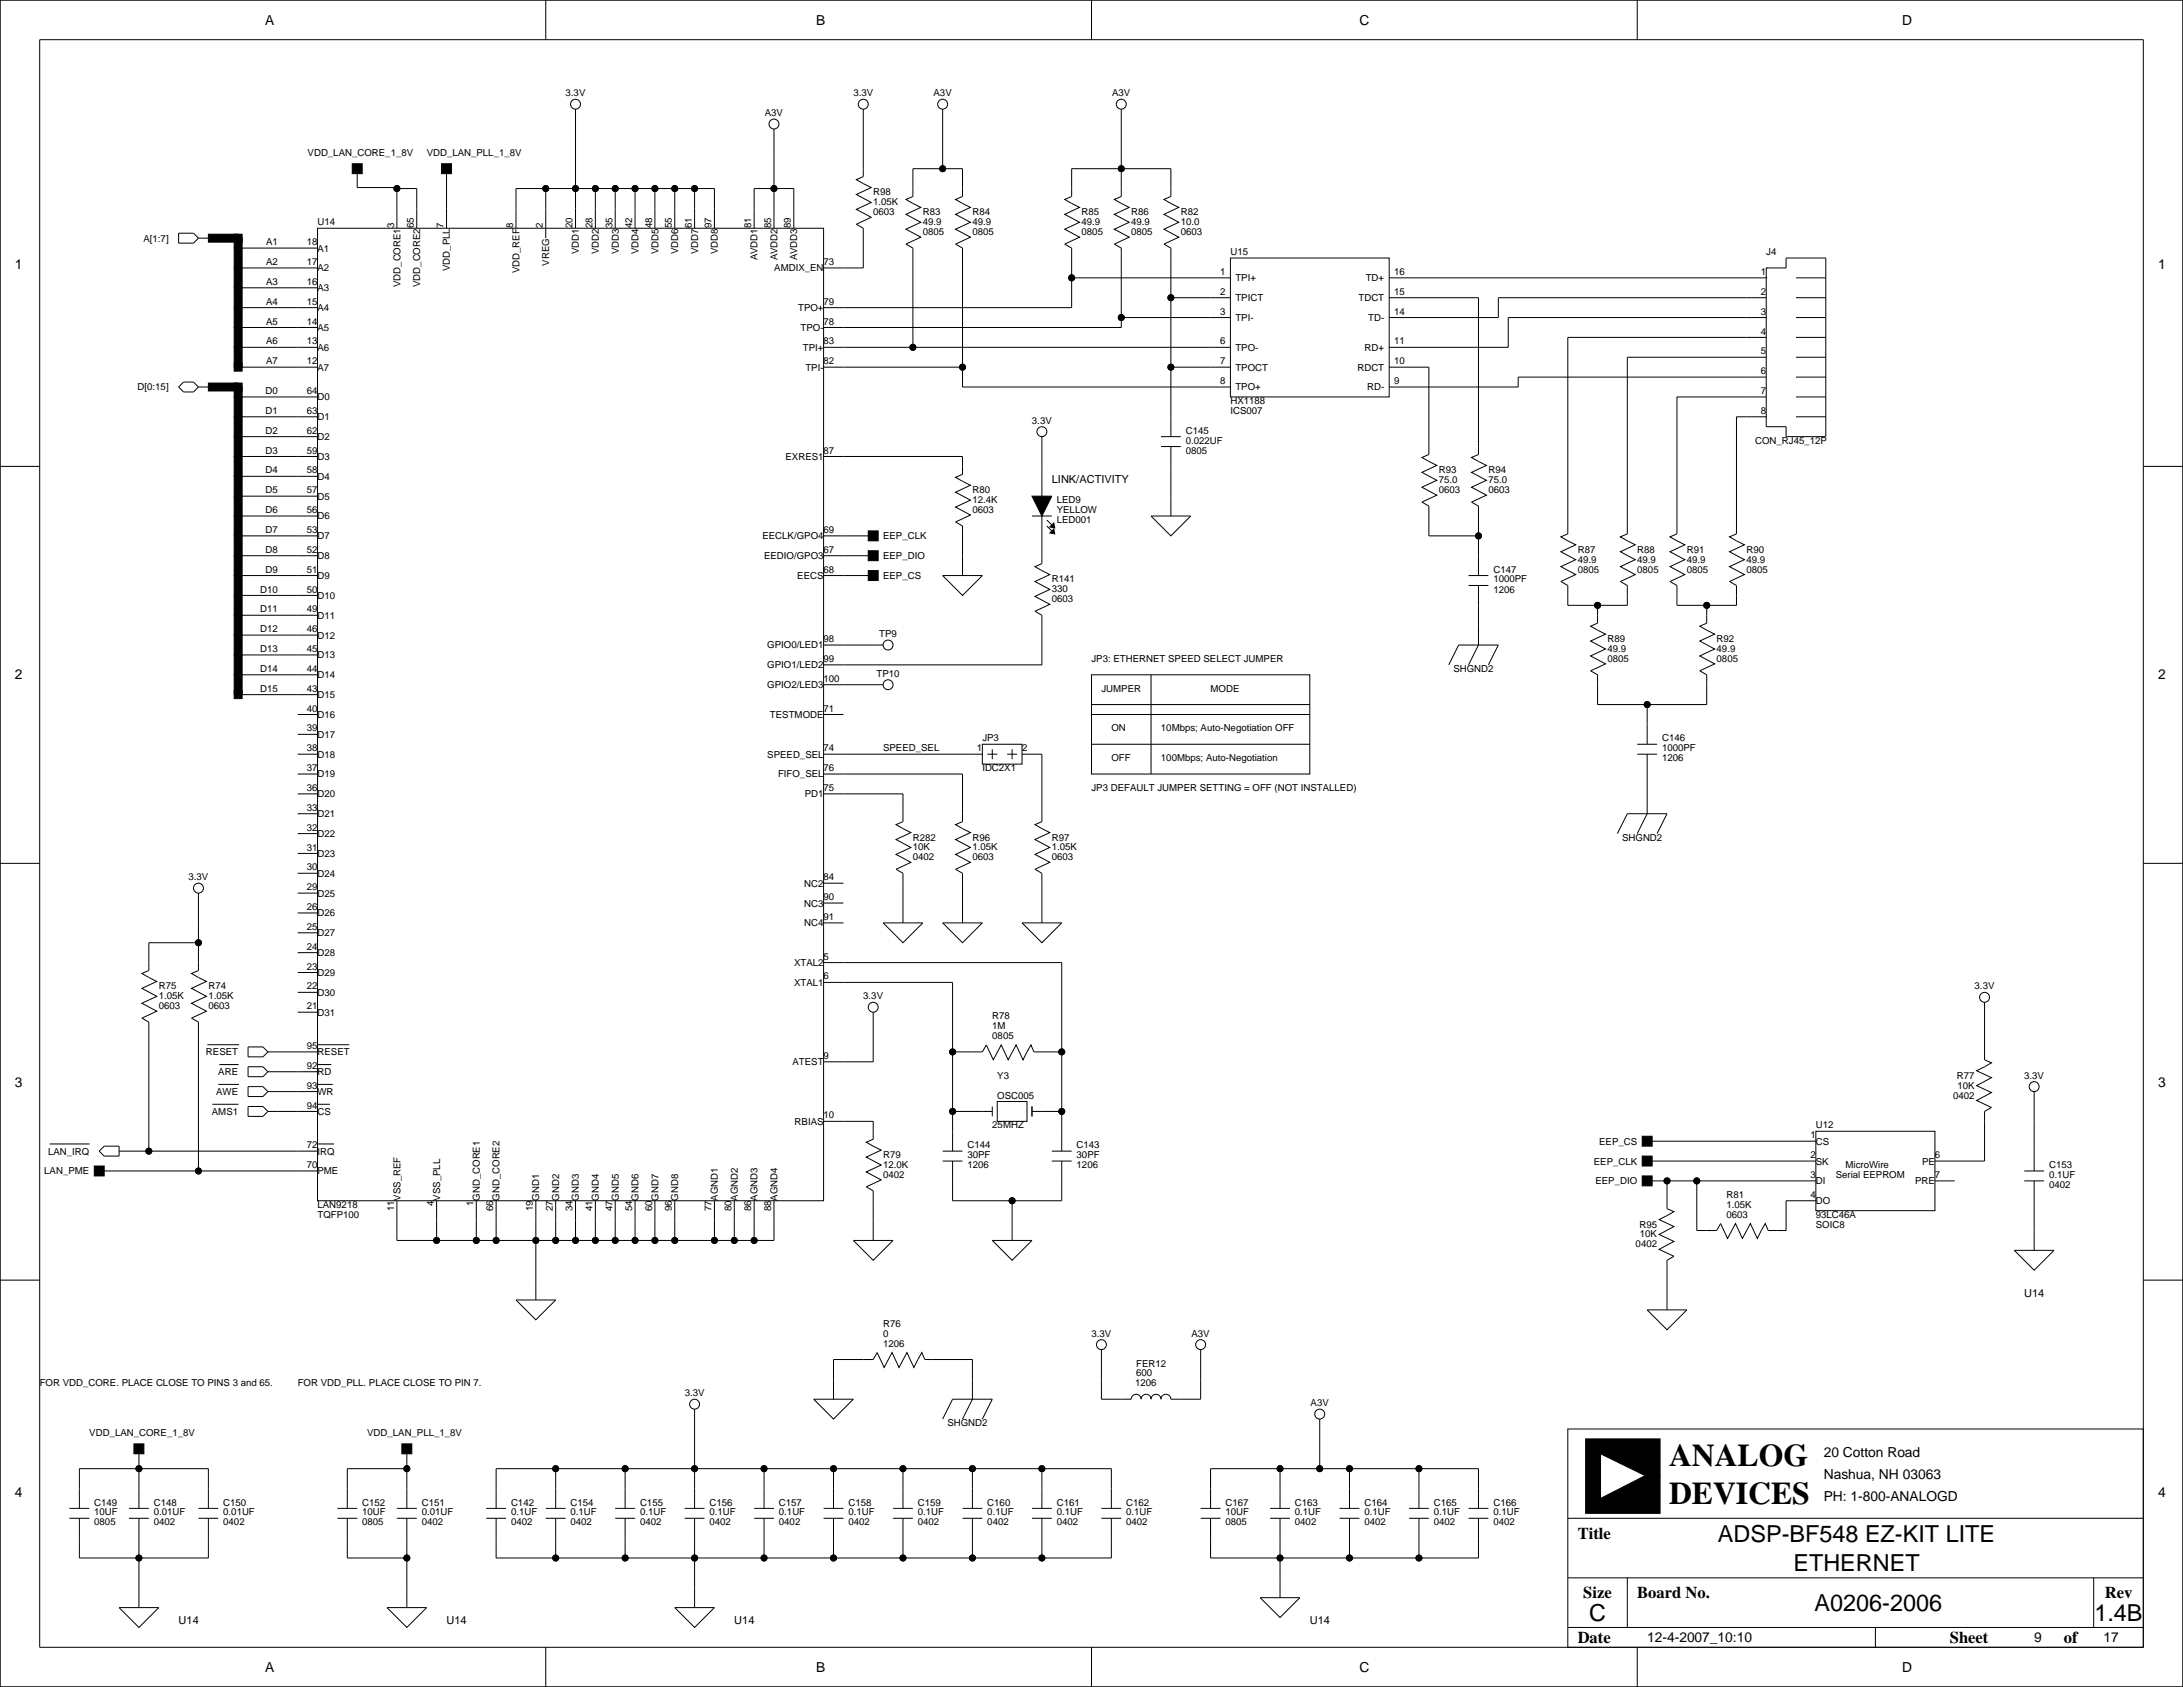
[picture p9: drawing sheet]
<svg xmlns="http://www.w3.org/2000/svg" width="559mm" height="432mm" viewBox="0 0 559 432" stroke-linecap="round" stroke-linejoin="round" font-family="sans-serif">
<defs><g id="words">
<g font-size="8.1">
<text x="427.2" y="375.3">ANALOG</text>
<text x="427.2" y="385">DEVICES</text>
</g>
<g font-size="6">
<text x="439.7" y="394.6">ADSP-BF548 EZ-KIT LITE</text>
<text x="459.1" y="402.2">ETHERNET</text>
<text x="464.5" y="412.4">A0206-2006</text>
<text x="406.8" y="414.9">C</text>
<text x="536.1" y="414.9">1.4B</text>
</g>
<g font-size="4.2">
<text x="403.9" y="393.9">Title</text>
<text x="405.3" y="409.1">Size</text>
<text x="419.1" y="409.1">Board No.</text>
<text x="538.8" y="409.1">Rev</text>
<text x="403.9" y="420.5">Date</text>
<text x="499.1" y="420.5">Sheet</text>
<text x="528.3" y="420.5">of</text>
</g>
<g font-size="3.5">
<text x="67.9" y="6.3">A</text>
<text x="208.9" y="6.3">B</text>
<text x="348" y="6.3">C</text>
<text x="486.9" y="6.3">D</text>
<text x="3.8" y="68.8">1</text>
<text x="552.5" y="68.8">1</text>
<text x="3.8" y="173.7">2</text>
<text x="552.5" y="173.7">2</text>
<text x="3.8" y="278.3">3</text>
<text x="552.5" y="278.3">3</text>
<text x="466.9" y="372.8">20 Cotton Road</text>
<text x="3.8" y="383.3">4</text>
<text x="466.9" y="378.7">Nashua, NH 03063</text>
<text x="552.5" y="383.3">4</text>
<text x="466.9" y="384.3">PH: 1-800-ANALOGD</text>
<text x="421.6" y="420.4">12-4-2007_10:10</text>
<text x="520.7" y="420.4">9</text>
<text x="538.5" y="420.4">17</text>
<text x="67.9" y="428">A</text>
<text x="208.9" y="428">B</text>
<text x="348" y="428">C</text>
<text x="486.9" y="428">D</text>
</g>
<g font-size="2.8">
<text x="269.2" y="123.6">LINK/ACTIVITY</text>
<text x="518.2" y="331.9">U14</text>
<text x="45.7" y="415.7">U14</text>
<text x="114.3" y="415.7">U14</text>
<text x="188" y="415.7">U14</text>
<text x="335.3" y="415.7">U14</text>
</g>
<g font-size="2.5">
<text x="144.8" y="24.7">3.3V</text>
<text x="195.8" y="29.7">A3V</text>
<text x="218.4" y="24.7">3.3V</text>
<text x="239" y="24.7">A3V</text>
<text x="284.7" y="24.7">A3V</text>
<text x="78.7" y="39.9">VDD_LAN_CORE_1_8V</text>
<text x="109.2" y="39.9">VDD_LAN_PLL_1_8V</text>
<text x="223.5" y="52.6">1.05K</text>
<text x="223.5" y="50">R98</text>
<text x="81.3" y="57.7">U14</text>
<text x="100.9" y="58.4" transform="rotate(-90 100.9 58.4)">3</text>
<text x="105.9" y="58.4" transform="rotate(-90 105.9 58.4)">65</text>
<text x="113.6" y="58.4" transform="rotate(-90 113.6 58.4)">7</text>
<text x="131.3" y="58.4" transform="rotate(-90 131.3 58.4)">8</text>
<text x="139" y="58.4" transform="rotate(-90 139 58.4)">2</text>
<text x="146.6" y="58.4" transform="rotate(-90 146.6 58.4)">20</text>
<text x="151.7" y="58.4" transform="rotate(-90 151.7 58.4)">28</text>
<text x="156.7" y="58.4" transform="rotate(-90 156.7 58.4)">35</text>
<text x="161.8" y="58.4" transform="rotate(-90 161.8 58.4)">42</text>
<text x="166.9" y="58.4" transform="rotate(-90 166.9 58.4)">48</text>
<text x="172" y="58.4" transform="rotate(-90 172 58.4)">55</text>
<text x="177.1" y="58.4" transform="rotate(-90 177.1 58.4)">61</text>
<text x="182.1" y="58.4" transform="rotate(-90 182.1 58.4)">97</text>
<text x="192.3" y="58.4" transform="rotate(-90 192.3 58.4)">81</text>
<text x="197.4" y="58.4" transform="rotate(-90 197.4 58.4)">85</text>
<text x="202.5" y="58.4" transform="rotate(-90 202.5 58.4)">89</text>
<text x="223.5" y="55.1">0603</text>
<text x="236.2" y="57.7">49.9</text>
<text x="236.2" y="55.1">R83</text>
<text x="248.9" y="55.1">R84</text>
<text x="248.9" y="57.7">49.9</text>
<text x="276.9" y="57.7">49.9</text>
<text x="276.9" y="55.1">R85</text>
<text x="289.6" y="55.1">R86</text>
<text x="289.6" y="57.7">49.9</text>
<text x="302.3" y="55.1">R82</text>
<text x="302.3" y="57.7">10.0</text>
<text x="36.7" y="61.8">A[1:7]</text>
<text x="68.1" y="62.8">A1</text>
<text x="78.5" y="62.8">18</text>
<text x="81.3" y="64.4">A1</text>
<text x="148.2" y="65" transform="rotate(-90 148.2 65)">VDD1</text>
<text x="153.3" y="65" transform="rotate(-90 153.3 65)">VDD2</text>
<text x="158.4" y="65" transform="rotate(-90 158.4 65)">VDD3</text>
<text x="163.4" y="65" transform="rotate(-90 163.4 65)">VDD4</text>
<text x="168.5" y="65" transform="rotate(-90 168.5 65)">VDD5</text>
<text x="173.6" y="65" transform="rotate(-90 173.6 65)">VDD6</text>
<text x="178.7" y="65" transform="rotate(-90 178.7 65)">VDD7</text>
<text x="183.8" y="65" transform="rotate(-90 183.8 65)">VDD8</text>
<text x="236.2" y="60.2">0805</text>
<text x="248.9" y="60.2">0805</text>
<text x="276.9" y="60.2">0805</text>
<text x="289.6" y="60.2">0805</text>
<text x="302.3" y="60.2">0603</text>
<text x="315" y="65.3">U15</text>
<text x="452.1" y="65.3">J4</text>
<text x="68.1" y="67.8">A2</text>
<text x="78.5" y="67.8">17</text>
<text x="81.3" y="69.5">A2</text>
<text x="115.2" y="69.4" transform="rotate(-90 115.2 69.4)">VDD_PLL</text>
<text x="133" y="69.9" transform="rotate(-90 133 69.9)">VDD_REF</text>
<text x="140.6" y="68" transform="rotate(-90 140.6 68)">VREG</text>
<text x="193.9" y="66.7" transform="rotate(-90 193.9 66.7)">AVDD1</text>
<text x="198.2" y="69.5">AMDIX_EN</text>
<text x="199" y="66.7" transform="rotate(-90 199 66.7)">AVDD2</text>
<text x="204.1" y="66.7" transform="rotate(-90 204.1 66.7)">AVDD3</text>
<text x="210.8" y="67.8">73</text>
<text x="312.3" y="70.4">1</text>
<text x="356.9" y="70.4">16</text>
<text x="450.7" y="70.4">1</text>
<text x="68.1" y="72.9">A3</text>
<text x="78.5" y="72.9">16</text>
<text x="81.3" y="74.5">A3</text>
<text x="102.5" y="73.5" transform="rotate(-90 102.5 73.5)">VDD_CORE1</text>
<text x="107.6" y="73.5" transform="rotate(-90 107.6 73.5)">VDD_CORE2</text>
<text x="312.3" y="75.5">2</text>
<text x="316.2" y="72">TPI+</text>
<text x="316.2" y="77.1">TPICT</text>
<text x="347.7" y="77.1">TDCT</text>
<text x="349.6" y="72">TD+</text>
<text x="356.9" y="75.5">15</text>
<text x="450.7" y="75.5">2</text>
<text x="68.1" y="83.1">A5</text>
<text x="68.1" y="78">A4</text>
<text x="78.5" y="78">15</text>
<text x="78.5" y="83.1">14</text>
<text x="81.3" y="79.6">A4</text>
<text x="204.3" y="79.6">TPO+</text>
<text x="210.8" y="83.1">78</text>
<text x="210.8" y="78">79</text>
<text x="312.3" y="80.5">3</text>
<text x="316.2" y="82.2">TPI-</text>
<text x="350.2" y="82.2">TD-</text>
<text x="356.9" y="80.5">14</text>
<text x="450.7" y="80.5">3</text>
<text x="68.1" y="88.2">A6</text>
<text x="78.5" y="88.2">13</text>
<text x="81.3" y="84.7">A5</text>
<text x="81.3" y="89.8">A6</text>
<text x="204.9" y="84.7">TPO-</text>
<text x="205.5" y="89.8">TPI+</text>
<text x="210.8" y="88.2">83</text>
<text x="312.3" y="88.2">6</text>
<text x="316.2" y="89.8">TPO-</text>
<text x="349.3" y="89.8">RD+</text>
<text x="356.9" y="88.2">11</text>
<text x="450.7" y="85.6">4</text>
<text x="68.1" y="93.2">A7</text>
<text x="78.5" y="93.2">12</text>
<text x="81.3" y="94.9">A7</text>
<text x="206.2" y="94.9">TPI-</text>
<text x="210.8" y="93.2">82</text>
<text x="312.3" y="93.2">7</text>
<text x="316.2" y="94.9">TPOCT</text>
<text x="347.5" y="94.9">RDCT</text>
<text x="356.9" y="93.2">10</text>
<text x="450.7" y="90.7">5</text>
<text x="450.7" y="95.8">6</text>
<text x="35.2" y="99.9">D[0:15]</text>
<text x="68" y="100.9">D0</text>
<text x="78.5" y="100.9">64</text>
<text x="312.3" y="98.3">8</text>
<text x="316.2" y="99.9">TPO+</text>
<text x="349.9" y="99.9">RD-</text>
<text x="356.9" y="98.3">9</text>
<text x="450.7" y="100.9">7</text>
<text x="68" y="105.9">D1</text>
<text x="78.5" y="105.9">63</text>
<text x="81.3" y="102.5">D0</text>
<text x="81.3" y="107.6">D1</text>
<text x="315" y="103.4">HX1188</text>
<text x="315" y="105.9">ICS007</text>
<text x="450.7" y="105.9">8</text>
<text x="68" y="111">D2</text>
<text x="78.5" y="111">62</text>
<text x="81.3" y="112.6">D2</text>
<text x="264.2" y="108.5">3.3V</text>
<text x="303.5" y="111">C145</text>
<text x="303.5" y="113.5">0.022UF</text>
<text x="449.3" y="113.6">CON_RJ45_12P</text>
<text x="68" y="116.1">D3</text>
<text x="78.5" y="116.1">59</text>
<text x="81.3" y="117.7">D3</text>
<text x="201.1" y="117.7">EXRES1</text>
<text x="210.8" y="116.1">87</text>
<text x="303.5" y="116.1">0805</text>
<text x="68" y="121.2">D4</text>
<text x="78.5" y="121.2">58</text>
<text x="81.3" y="122.8">D4</text>
<text x="368.3" y="121.2">R93</text>
<text x="368.3" y="123.7">75.0</text>
<text x="381" y="123.7">75.0</text>
<text x="381" y="121.2">R94</text>
<text x="68" y="126.3">D5</text>
<text x="68" y="131.3">D6</text>
<text x="78.5" y="126.3">57</text>
<text x="78.5" y="131.3">56</text>
<text x="81.3" y="127.9">D5</text>
<text x="248.9" y="126.2">R80</text>
<text x="248.9" y="128.8">12.4K</text>
<text x="248.9" y="131.3">0603</text>
<text x="270.5" y="128.8">LED9</text>
<text x="270.5" y="131.3">YELLOW</text>
<text x="368.3" y="126.2">0603</text>
<text x="381" y="126.2">0603</text>
<text x="68" y="136.4">D7</text>
<text x="78.5" y="136.4">53</text>
<text x="81.3" y="133">D6</text>
<text x="210.8" y="136.4">69</text>
<text x="270.5" y="133.9">LED001</text>
<text x="68" y="141.5">D8</text>
<text x="78.5" y="141.5">52</text>
<text x="81.3" y="138">D7</text>
<text x="81.3" y="143.1">D8</text>
<text x="195.2" y="138">EECLK/GPO4</text>
<text x="195.6" y="143.1">EEDIO/GPO3</text>
<text x="210.8" y="141.5">67</text>
<text x="226.1" y="143.1">EEP_DIO</text>
<text x="226.1" y="138">EEP_CLK</text>
<text x="403.9" y="141.5">R87</text>
<text x="419.1" y="141.5">R88</text>
<text x="431.8" y="141.5">R91</text>
<text x="447" y="141.5">R90</text>
<text x="68" y="146.6">D9</text>
<text x="78.5" y="146.6">51</text>
<text x="81.3" y="148.2">D9</text>
<text x="204.1" y="148.2">EECS</text>
<text x="210.8" y="146.6">68</text>
<text x="226.1" y="148.2">EEP_CS</text>
<text x="269.2" y="149.1">R141</text>
<text x="382.3" y="146.6">C147</text>
<text x="382.3" y="149.1">1000PF</text>
<text x="403.9" y="146.6">0805</text>
<text x="403.9" y="144">49.9</text>
<text x="419.1" y="144">49.9</text>
<text x="419.1" y="146.6">0805</text>
<text x="431.8" y="144">49.9</text>
<text x="431.8" y="146.6">0805</text>
<text x="447" y="146.6">0805</text>
<text x="447" y="144">49.9</text>
<text x="66.6" y="151.7">D10</text>
<text x="78.5" y="151.7">50</text>
<text x="81.3" y="153.3">D10</text>
<text x="269.2" y="151.6">330</text>
<text x="269.2" y="154.2">0603</text>
<text x="382.3" y="151.7">1206</text>
<text x="66.6" y="156.7">D11</text>
<text x="66.6" y="161.8">D12</text>
<text x="78.5" y="156.7">49</text>
<text x="78.5" y="161.8">46</text>
<text x="81.3" y="158.4">D11</text>
<text x="66.6" y="166.9">D13</text>
<text x="78.5" y="166.9">45</text>
<text x="81.3" y="163.4">D12</text>
<text x="196.4" y="166">GPIO0/LED1</text>
<text x="210.8" y="164.4">98</text>
<text x="225.1" y="163.1">TP9</text>
<text x="411.5" y="166.9">49.9</text>
<text x="411.5" y="164.3">R89</text>
<text x="439.4" y="164.3">R92</text>
<text x="439.4" y="166.9">49.9</text>
<text x="66.6" y="172">D14</text>
<text x="78.5" y="172">44</text>
<text x="81.3" y="168.5">D13</text>
<text x="81.3" y="173.6">D14</text>
<text x="196.4" y="171.1">GPIO1/LED2</text>
<text x="210.8" y="169.4">99</text>
<text x="224.4" y="173.3">TP10</text>
<text x="279.4" y="169.4">JP3: ETHERNET SPEED SELECT JUMPER</text>
<text x="372" y="172">SHGND2</text>
<text x="411.5" y="169.4">0805</text>
<text x="439.4" y="169.4">0805</text>
<text x="66.6" y="177.1">D15</text>
<text x="78.5" y="177.1">43</text>
<text x="81.3" y="178.7">D15</text>
<text x="196.4" y="176.1">GPIO2/LED3</text>
<text x="210.8" y="174.5">100</text>
<text x="281.9" y="177.1">JUMPER</text>
<text x="309.9" y="177.1">MODE</text>
<text x="78.5" y="182.1">40</text>
<text x="81.3" y="183.8">D16</text>
<text x="197.1" y="183.8">TESTMODE</text>
<text x="210.8" y="182.1">71</text>
<text x="78.5" y="187.2">39</text>
<text x="81.3" y="188.8">D17</text>
<text x="251.5" y="189.8">JP3</text>
<text x="284.5" y="187.2">ON</text>
<text x="297.2" y="187.2">10Mbps; Auto-Negotiation OFF</text>
<text x="425.4" y="189.8">C146</text>
<text x="78.5" y="192.3">38</text>
<text x="78.5" y="197.4">37</text>
<text x="81.3" y="193.9">D18</text>
<text x="196.4" y="193.9">SPEED_SEL</text>
<text x="210.8" y="192.3">74</text>
<text x="210.8" y="197.4">76</text>
<text x="226.1" y="192.3">SPEED_SEL</text>
<text x="250.1" y="192.3">1</text>
<text x="251.5" y="197.4">IDC2X1</text>
<text x="261.6" y="192.3">2</text>
<text x="284.5" y="194.8">OFF</text>
<text x="297.2" y="194.8">100Mbps; Auto-Negotiation</text>
<text x="425.4" y="192.3">1000PF</text>
<text x="425.4" y="194.8">1206</text>
<text x="78.5" y="202.5">36</text>
<text x="81.3" y="199">D19</text>
<text x="199.2" y="199">FIFO_SEL</text>
<text x="210.8" y="202.5">75</text>
<text x="279.4" y="202.5">JP3 DEFAULT JUMPER SETTING = OFF (NOT INSTALLED)</text>
<text x="78.5" y="207.5">33</text>
<text x="81.3" y="204.1">D20</text>
<text x="81.3" y="209.2">D21</text>
<text x="206" y="204.1">PD1</text>
<text x="78.5" y="212.6">32</text>
<text x="81.3" y="214.2">D22</text>
<text x="233.7" y="215.1">R282</text>
<text x="248.9" y="215.1">R96</text>
<text x="269.2" y="215.1">R97</text>
<text x="415.2" y="215.1">SHGND2</text>
<text x="78.5" y="217.7">31</text>
<text x="81.3" y="219.3">D23</text>
<text x="233.7" y="217.7">10K</text>
<text x="233.7" y="220.2">0402</text>
<text x="248.9" y="217.7">1.05K</text>
<text x="248.9" y="220.2">0603</text>
<text x="269.2" y="220.2">0603</text>
<text x="269.2" y="217.7">1.05K</text>
<text x="48.3" y="225.3">3.3V</text>
<text x="78.5" y="222.8">30</text>
<text x="78.5" y="227.9">29</text>
<text x="81.3" y="224.4">D24</text>
<text x="205.9" y="226.9">NC2</text>
<text x="210.8" y="225.3">84</text>
<text x="78.5" y="232.9">26</text>
<text x="81.3" y="229.5">D25</text>
<text x="205.9" y="232">NC3</text>
<text x="210.8" y="230.4">90</text>
<text x="78.5" y="238">25</text>
<text x="81.3" y="234.6">D26</text>
<text x="81.3" y="239.6">D27</text>
<text x="205.9" y="237.1">NC4</text>
<text x="210.8" y="235.5">91</text>
<text x="78.5" y="243.1">24</text>
<text x="81.3" y="244.7">D28</text>
<text x="210.8" y="245.6">5</text>
<text x="78.5" y="248.2">23</text>
<text x="81.3" y="249.8">D29</text>
<text x="203.3" y="247.3">XTAL2</text>
<text x="210.8" y="250.7">6</text>
<text x="40.6" y="255.8">1.05K</text>
<text x="40.6" y="253.2">R75</text>
<text x="53.3" y="253.2">R74</text>
<text x="53.3" y="255.8">1.05K</text>
<text x="78.5" y="253.3">22</text>
<text x="81.3" y="254.9">D30</text>
<text x="203.3" y="252.3">XTAL1</text>
<text x="221" y="255.8">3.3V</text>
<text x="505.5" y="253.3">3.3V</text>
<text x="40.6" y="258.3">0603</text>
<text x="53.3" y="258.3">0603</text>
<text x="78.5" y="258.3">21</text>
<text x="81.3" y="260">D31</text>
<text x="254" y="260.9">R78</text>
<text x="254" y="263.4">1M</text>
<text x="78.5" y="268.5">95</text>
<text x="254" y="266">0805</text>
<text x="52.7" y="270.1">RESET</text>
<text x="55.9" y="275.2">ARE</text>
<text x="78.5" y="273.6">92</text>
<text x="81.3" y="275.2">RD</text>
<text x="81.3" y="270.1">RESET</text>
<text x="202.9" y="272.7">ATEST</text>
<text x="210.8" y="271">9</text>
<text x="55.3" y="280.3">AWE</text>
<text x="78.5" y="278.7">93</text>
<text x="81.3" y="280.3">WR</text>
<text x="255.3" y="276.1">Y3</text>
<text x="255.3" y="281.2">OSC005</text>
<text x="500" y="281.2">0402</text>
<text x="500.9" y="276.1">R77</text>
<text x="501.1" y="278.6">10K</text>
<text x="518.2" y="276.1">3.3V</text>
<text x="54.2" y="285.4">AMS1</text>
<text x="78.5" y="283.7">94</text>
<text x="81.3" y="285.4">CS</text>
<text x="203.4" y="287.9">RBIAS</text>
<text x="210.8" y="286.3">10</text>
<text x="78.5" y="293.9">72</text>
<text x="247.6" y="293.9">C144</text>
<text x="254" y="288.8">25MHZ</text>
<text x="275.6" y="293.9">C143</text>
<text x="409.4" y="293">EEP_CS</text>
<text x="463.4" y="291.3">1</text>
<text x="464.8" y="293">CS</text>
<text x="464.8" y="288.8">U12</text>
<text x="12.3" y="295.5">LAN_IRQ</text>
<text x="78.5" y="299">70</text>
<text x="81.3" y="295.5">IRQ</text>
<text x="226.1" y="299">12.0K</text>
<text x="226.1" y="296.4">R79</text>
<text x="247.6" y="296.4">30PF</text>
<text x="247.6" y="299">1206</text>
<text x="275.6" y="296.4">30PF</text>
<text x="275.6" y="299">1206</text>
<text x="408" y="298.1">EEP_CLK</text>
<text x="463.4" y="296.4">2</text>
<text x="464.8" y="298.1">SK</text>
<text x="472.4" y="299">MicroWire</text>
<text x="492" y="298.1">PE</text>
<text x="495.3" y="296.4">6</text>
<text x="524.5" y="299">C153</text>
<text x="11.3" y="300.6">LAN_PME</text>
<text x="81.3" y="300.6">PME</text>
<text x="226.1" y="301.5">0402</text>
<text x="408.4" y="303.1">EEP_DIO</text>
<text x="463.4" y="301.5">3</text>
<text x="464.8" y="303.1">DI</text>
<text x="469.9" y="301.5">Serial EEPROM</text>
<text x="490.2" y="303.1">PRE</text>
<text x="495.3" y="301.5">7</text>
<text x="524.5" y="304.1">0402</text>
<text x="524.5" y="301.5">0.1UF</text>
<text x="81.3" y="309.1">LAN9218</text>
<text x="81.3" y="311.7">TQFP100</text>
<text x="100.9" y="310.1" transform="rotate(-90 100.9 310.1)">11</text>
<text x="102.5" y="307.3" transform="rotate(-90 102.5 307.3)">VSS_REF</text>
<text x="111" y="308.7" transform="rotate(-90 111 308.7)">4</text>
<text x="112.6" y="307.3" transform="rotate(-90 112.6 307.3)">VSS_PLL</text>
<text x="121.2" y="308.7" transform="rotate(-90 121.2 308.7)">1</text>
<text x="122.8" y="307.3" transform="rotate(-90 122.8 307.3)">GND_CORE1</text>
<text x="126.3" y="310.1" transform="rotate(-90 126.3 310.1)">66</text>
<text x="127.9" y="307.3" transform="rotate(-90 127.9 307.3)">GND_CORE2</text>
<text x="136.4" y="310.1" transform="rotate(-90 136.4 310.1)">19</text>
<text x="138" y="307.3" transform="rotate(-90 138 307.3)">GND1</text>
<text x="141.5" y="310.1" transform="rotate(-90 141.5 310.1)">27</text>
<text x="143.1" y="307.3" transform="rotate(-90 143.1 307.3)">GND2</text>
<text x="146.6" y="310.1" transform="rotate(-90 146.6 310.1)">34</text>
<text x="148.2" y="307.3" transform="rotate(-90 148.2 307.3)">GND3</text>
<text x="151.7" y="310.1" transform="rotate(-90 151.7 310.1)">41</text>
<text x="153.3" y="307.3" transform="rotate(-90 153.3 307.3)">GND4</text>
<text x="156.7" y="310.1" transform="rotate(-90 156.7 310.1)">47</text>
<text x="158.4" y="307.3" transform="rotate(-90 158.4 307.3)">GND5</text>
<text x="161.8" y="310.1" transform="rotate(-90 161.8 310.1)">54</text>
<text x="163.4" y="307.3" transform="rotate(-90 163.4 307.3)">GND6</text>
<text x="166.9" y="310.1" transform="rotate(-90 166.9 310.1)">60</text>
<text x="168.5" y="307.3" transform="rotate(-90 168.5 307.3)">GND7</text>
<text x="172" y="310.1" transform="rotate(-90 172 310.1)">96</text>
<text x="173.6" y="307.3" transform="rotate(-90 173.6 307.3)">GND8</text>
<text x="182.1" y="310.1" transform="rotate(-90 182.1 310.1)">77</text>
<text x="183.8" y="307.3" transform="rotate(-90 183.8 307.3)">AGND1</text>
<text x="187.2" y="310.1" transform="rotate(-90 187.2 310.1)">80</text>
<text x="188.8" y="307.3" transform="rotate(-90 188.8 307.3)">AGND2</text>
<text x="192.3" y="310.1" transform="rotate(-90 192.3 310.1)">86</text>
<text x="193.9" y="307.3" transform="rotate(-90 193.9 307.3)">AGND3</text>
<text x="197.4" y="310.1" transform="rotate(-90 197.4 310.1)">88</text>
<text x="199" y="307.3" transform="rotate(-90 199 307.3)">AGND4</text>
<text x="442" y="311.7">0603</text>
<text x="442" y="309.1">1.05K</text>
<text x="442" y="306.6">R81</text>
<text x="463.4" y="306.6">4</text>
<text x="464.8" y="308.2">DO</text>
<text x="464.8" y="311.7">93LC46A</text>
<text x="419.7" y="314.2">R95</text>
<text x="419.8" y="316.7">10K</text>
<text x="464.8" y="314.2">SOIC8</text>
<text x="418.7" y="319.3">0402</text>
<text x="226.1" y="339.6">R76</text>
<text x="226.1" y="342.2">0</text>
<text x="226.1" y="344.7">1206</text>
<text x="279.4" y="342.2">3.3V</text>
<text x="305" y="342.2">A3V</text>
<text x="290.8" y="349.8">FER12</text>
<text x="290.8" y="352.3">600</text>
<text x="10.2" y="354.9">FOR VDD_CORE. PLACE CLOSE TO PINS 3 and 65.</text>
<text x="76.2" y="354.9">FOR VDD_PLL. PLACE CLOSE TO PIN 7.</text>
<text x="175.3" y="357.4">3.3V</text>
<text x="290.6" y="354.9">1206</text>
<text x="335.5" y="359.9">A3V</text>
<text x="242.5" y="365">SHGND2</text>
<text x="22.9" y="367.6">VDD_LAN_CORE_1_8V</text>
<text x="94" y="367.6">VDD_LAN_PLL_1_8V</text>
<text x="24.1" y="387.9">10UF</text>
<text x="24.1" y="385.3">C149</text>
<text x="39.4" y="385.3">C148</text>
<text x="39.4" y="387.9">0.01UF</text>
<text x="57.1" y="387.9">0.01UF</text>
<text x="57.1" y="385.3">C150</text>
<text x="92.7" y="385.3">C152</text>
<text x="92.7" y="387.9">10UF</text>
<text x="107.9" y="387.9">0.01UF</text>
<text x="107.9" y="385.3">C151</text>
<text x="130.8" y="385.3">C142</text>
<text x="130.8" y="387.9">0.1UF</text>
<text x="146" y="387.9">0.1UF</text>
<text x="146" y="385.3">C154</text>
<text x="163.8" y="385.3">C155</text>
<text x="163.8" y="387.9">0.1UF</text>
<text x="181.6" y="387.9">0.1UF</text>
<text x="181.6" y="385.3">C156</text>
<text x="199.4" y="385.3">C157</text>
<text x="199.4" y="387.9">0.1UF</text>
<text x="217.2" y="387.9">0.1UF</text>
<text x="217.2" y="385.3">C158</text>
<text x="234.9" y="385.3">C159</text>
<text x="234.9" y="387.9">0.1UF</text>
<text x="252.7" y="387.9">0.1UF</text>
<text x="252.7" y="385.3">C160</text>
<text x="270.5" y="385.3">C161</text>
<text x="270.5" y="387.9">0.1UF</text>
<text x="288.3" y="387.9">0.1UF</text>
<text x="288.3" y="385.3">C162</text>
<text x="313.7" y="385.3">C167</text>
<text x="313.7" y="387.9">10UF</text>
<text x="331.5" y="385.3">C163</text>
<text x="331.5" y="387.9">0.1UF</text>
<text x="349.3" y="387.9">0.1UF</text>
<text x="349.3" y="385.3">C164</text>
<text x="367" y="385.3">C165</text>
<text x="367" y="387.9">0.1UF</text>
<text x="382.3" y="387.9">0.1UF</text>
<text x="382.3" y="385.3">C166</text>
<text x="24.1" y="390.4">0805</text>
<text x="39.4" y="390.4">0402</text>
<text x="57.1" y="390.4">0402</text>
<text x="92.7" y="390.4">0805</text>
<text x="107.9" y="390.4">0402</text>
<text x="130.8" y="390.4">0402</text>
<text x="146" y="390.4">0402</text>
<text x="163.8" y="390.4">0402</text>
<text x="181.6" y="390.4">0402</text>
<text x="199.4" y="390.4">0402</text>
<text x="217.2" y="390.4">0402</text>
<text x="234.9" y="390.4">0402</text>
<text x="252.7" y="390.4">0402</text>
<text x="270.5" y="390.4">0402</text>
<text x="288.3" y="390.4">0402</text>
<text x="313.7" y="390.4">0805</text>
<text x="331.5" y="390.4">0402</text>
<text x="349.3" y="390.4">0402</text>
<text x="367" y="390.4">0402</text>
<text x="382.3" y="390.4">0402</text>
</g>
</g></defs>
<g fill="none" stroke="#000" stroke-width=".26">
<path d="M0 0h558.8v431.8h-558.8zM10.2 10.2h538.4v411.4h-538.4zM139.7 0v10.2M279.4 0v10.2M419.1 0v10.2M147.3 27.9v30.5M198.1 33v25.4M221 27.9v17.3l-1.8 .8 3.8 2-3.8 1.8 3.8 2-3.8 1.8 3.8 2-3.8 1.8 1.8 1v10.2h-10.2M241.3 27.9v15.3M287 27.9v22.4l-1.8 .8 3.9 2-3.9 1.8 3.9 2-3.9 1.8 3.9 2-3.9 1.8 1.8 1v20.3h-76.2M45.7 59.7h3.8l1.3 1.3-1.3 1.2h-3.8zM81.3 58.4h129.5v248.9h-129.5z"/>
<path d="M91.4 43.2v4.8h10.2v10.4M101.6 48.3h5.1v10.1M114.3 43.2v15.2M132.1 58.4v-10.1h50.8v10.1M139.7 48.3v12.7M152.4 48.3v10.1M157.5 48.3v10.1M162.6 48.3v10.1M167.6 48.3v10.1M172.7 48.3v10.1M177.8 48.3v10.1M193 58.4v-10.1h10.2v10.1"/>
<path d="M50.8 61h2.5M61 78.7h20.3M61 68.6h20.3M61 63.5h20.3M61 73.7h20.3M210.8 78.7h63.5v-15.2l-1.8-1 3.9-1.8-3.9-2 3.9-1.8-3.9-2 3.9-1.8-3.9-2 1.8-.8v-7.1h25.4v7.1l-1.8 .8 3.9 2-3.9 1.8 3.9 2-3.9 1.8 3.9 2-3.9 1.8 1.8 1v48.3M274.3 71.1h40.7M299.7 76.2h15.3M315 66h40.6v35.6h-40.6zM355.6 76.2h22.9v40.1l-1.8 .8 3.8 2-3.8 1.8 3.8 2-3.8 1.8 3.8 2-3.8 1.8 1.8 1v17.8M355.6 71.1h96.5M452.1 71.1h.1"/>
<path d="M452.1 68.6h.1M452.1 76.2h-68.6v5.1h-27.9M452.1 68.6h5.1v-2.6h10.2v45.8h-10.2v-2.6h-5.1zM459.7 76.2h7.7M459.7 71.1h7.7M45.7 99.1l1.3-1.3h2.5l1.3 1.3-1.3 1.2h-2.5zM50.8 99.1h2.5M61 94h20.3M61 88.9h20.3M61 83.8h20.3M210.8 94h35.6M210.8 88.9h104.2"/>
<path d="M233.7 88.9v-25.4l-1.8-1 3.8-1.8-3.8-2 3.8-1.8-3.8-2 3.8-1.8-3.8-2 1.8-.8v-7.1h12.7v7.1l-1.8 .8 3.8 2-3.8 1.8 3.8 2-3.8 1.8 3.8 2-3.8 1.8 1.8 1v35.6h68.6M287 81.3h28M299.7 94h15.3M355.6 94h10.2v22.3l-1.8 .8 3.8 2-3.8 1.8 3.8 2-3.8 1.8 3.8 2-3.8 1.8 1.8 1v7.7h12.7M452.1 86.4h-50.8v50.3l-1.8 .7 3.9 2-3.9 1.8 3.9 2.1-3.9 1.7 3.9 2.1-3.9 1.7 1.8 1.1v5h15.3v-5l-1.8-1.1 3.8-1.7-3.8-2.1 3.8-1.7-3.8-2.1 3.8-1.8-3.8-2 1.8-.7v-45.3h35.5M452.1 96.5h-63.5v2.6h-33M452.1 81.3h-66v7.6h-30.5M459.7 96.5h7.7M459.7 81.3h7.7M459.7 91.4h7.7M459.7 86.4h7.7M0 119.4h10.2"/>
<path d="M61 106.7h20.3M61 101.6h20.3M61 116.8h20.3M61 111.8h20.3M210.8 116.8h35.6v4.6l-1.8 .8 3.8 2-3.8 1.8 3.8 2-3.8 1.8 3.8 2-3.8 1.8 1.8 1v12.7M266.7 111.8v15.2M297.2 111.8h5.1M297.2 114.3h5.1M299.7 114.3v17.8M452.1 101.6h-22.8v35.1l-1.8 .7 3.8 2-3.8 1.8 3.8 2.1-3.8 1.7 3.8 2.1-3.8 1.7 1.8 1.1v5h15.2v-5l-1.8-1.1 3.8-1.7-3.8-2.1 3.8-1.7-3.8-2.1 3.8-1.8-3.8-2 1.8-.7v-30h7.6M459.7 106.7h7.7M459.7 101.6h7.7"/>
<path d="M548.6 119.4h10.2M61 137.2h20.3M61 132.1h20.3M61 127h20.3M61 121.9h20.3M210.8 137.2h12.7M264.2 132.1h5M266.7 132.1v12.2l-1.8 .7 3.8 2.1-3.8 1.7 3.8 2.1-3.8 1.8 3.8 2-3.8 1.8 1.8 1v12.7h-55.9M268 133.1l1.2 1.3M268 134.6l1.2 1.3M294.6 132.1h10.2l-5.1 5.1zM61 157.5h20.3"/>
<path d="M61 152.4h20.3M61 147.3h20.3M61 142.2h20.3M210.8 147.3h12.7M210.8 142.2h12.7M217.2 157.5h.1M228.6 157.5h.1M241.3 147.3h10.2l-5.1 5.1zM375.9 147.3h5.1M375.9 149.9h5.1M378.5 149.9v15.2l-2.6 5.1M408.9 154.9v4.6l-1.7 .8 3.8 2-3.8 1.8 3.8 2-3.8 1.8 3.8 2-3.8 1.8 1.7 1v7.6h28v-7.6l-1.8-1 3.8-1.8-3.8-2 3.8-1.8-3.8-2 3.8-1.8-3.8-2 1.8-.8v-4.6"/>
<path d="M61 177.8h20.3M61 172.7h20.3M61 167.6h20.3M61 162.6h20.3M210.8 175.3h15.3M210.8 165.1h15.3M217.2 167.6h.1M228.6 167.6h.1M279.4 172.7h55.9v25.4h-55.9zM294.6 172.7v25.4M370.8 170.2l2.6-5.1h10.1l-2.5 5.1M76.2 198.1h5.1"/>
<path d="M76.2 193h5.1M76.2 182.9h5.1M76.2 188h5.1M210.8 198.1h35.6v12.2l-1.8 .8 3.8 2-3.8 1.8 3.8 2-3.8 1.8 3.8 2-3.8 1.8 1.8 1v12.7M210.8 193h40.7M210.8 182.9h5.1M251.5 190.5h10.1v5.1h-10.1zM252.7 193h2.6M254 191.8v2.5M257.8 193h2.5M259.1 191.8v2.5M261.6 193h5.1v17.3l-1.8 .8 3.8 2-3.8 1.8 3.8 2-3.8 1.8 3.8 2-3.8 1.8 1.8 1v12.7"/>
<path d="M279.4 180.3h55.9M279.4 190.5h55.9M279.4 182.9h55.9M419.1 193h5.1M419.1 190.5h5.1M421.6 180.3v10.2M421.6 193v15.3l-2.5 5.1M76.2 203.2h5.1M76.2 208.3h5.1M76.2 213.4h5.1M76.2 218.4h5.1M210.8 203.2h20.3v7.1l-1.7 .8 3.8 2-3.8 1.8 3.8 2-3.8 1.8 3.8 2-3.8 1.8 1.7 1v12.7"/>
<path d="M414 213.4l2.6-5.1h10.1l-2.5 5.1M0 221h10.2M50.8 228.6v19.8l-1.8 .8 3.8 2-3.8 1.8 3.8 2-3.8 1.8 3.8 2-3.8 1.8 1.8 1v38.1M76.2 223.5h5.1M76.2 228.6h5.1M76.2 233.7h5.1M76.2 238.8h5.1M210.8 236.2h5.1M210.8 231.1h5.1M210.8 226.1h5.1M226.1 236.2h10.1l-5.1 5.1zM241.3 236.2h10.2l-5.1 5.1z"/>
<path d="M261.6 236.2h10.2l-5.1 5.1zM548.6 221h10.2M50.8 241.3h-12.7v7.1l-1.8 .8 3.8 2-3.8 1.8 3.8 2-3.8 1.8 3.8 2-3.8 1.8 1.8 1v33M76.2 243.8h5.1M76.2 248.9h5.1M76.2 254h5.1M76.2 259.1h5.1M210.8 251.5h33v43.1M210.8 246.4h61v48.2M223.5 259.1v12.7h-12.7M508 256.5v14.8l1.8 .7-3.8 2.1 3.8 1.7-3.8 2.1 3.8 1.8-3.8 2 3.8 1.8-1.8 1v12.7h-12.7M53.1 267.4h8.1"/>
<path d="M55.9 277.6h5.3M56.1 272.5h5M63.5 268h3.8l1.3 1.2-1.3 1.3h-3.8zM63.5 273h3.8l1.3 1.3-1.3 1.3h-3.8zM63.5 278.1h3.8l1.3 1.3-1.3 1.3h-3.8zM68.6 269.2h12.7M68.6 274.3h12.7M68.6 279.4h12.7M81.3 272.5h3.5M81.3 267.4h8.1M81.3 277.6h3.9M243.8 269.2h7.7l1-1.7 1.8 3.8 2-3.8 1.8 3.8 2-3.8 1.8 3.8 2-3.8 .8 1.7h7.1"/>
<path d="M520.7 279.4v20.3M12.7 292.8h10.2M25.4 299.7h55.9M26.7 293.4h3.8v2.5h-3.8l-1.3-1.3zM30.5 294.6h50.8M54.4 282.6h6.7M63.5 283.2h3.8l1.3 1.3-1.3 1.3h-3.8zM68.6 284.5h12.7M81.3 282.6h3.2M81.3 292.8h4.2M210.8 287h12.7v4.6l-1.8 .8 3.9 2-3.9 1.8 3.9 2-3.9 1.8 3.9 2-3.9 1.8 1.8 1v12.7M241.3 297.2h5.1"/>
<path d="M241.3 294.6h5.1M243.8 297.2v10.1h28v-10.1M243.8 284.5h10.2M254 283.2v2.6M255.3 281.9h7.6v5.1h-7.6zM264.2 284.5h7.6M264.2 283.2v2.6M269.2 297.2h5.1M269.2 294.6h5.1M421.6 292.1h43.2M421.6 297.2h43.2M464.8 289.6h30.5v20.3h-30.5z"/>
<path d="M518.2 299.7h5M101.6 307.3v10.2h96.5v-10.2M111.8 307.3v10.2M121.9 307.3v10.2M127 307.3v10.2M137.2 307.3v25.4M142.2 307.3v10.2M147.3 307.3v10.2M152.4 307.3v10.2M157.5 307.3v10.2M162.6 307.3v10.2M167.6 307.3v10.2"/>
<path d="M172.7 307.3v10.2M182.9 307.3v10.2M188 307.3v10.2M193 307.3v10.2M218.4 317.5h10.2l-5.1 5.1zM254 317.5h10.2l-5.1 5.1zM259.1 307.3v10.2M421.6 302.3h43.2M426.7 302.3v7.1l1.8 .7-3.8 2.1 3.8 1.7-3.8 2.1 3.8 1.8-3.8 2 3.8 1.8-1.8 1v12.7M434.3 302.3v12.7h5.1l1-1.8 1.8 3.8 2-3.8 1.8 3.8 2.1-3.8 1.7 3.8 2.1-3.8 .7 1.8h4.6v-7.7h7.6M495.3 302.3h5.1M518.2 302.3h5"/>
<path d="M520.7 302.3v17.7M0 327.7h10.2M132.1 332.7h10.1l-5 5.1zM421.6 335.3h10.2l-5.1 5.1zM515.6 320h10.2l-5.1 5.1zM548.6 327.7h10.2M208.3 358.1h10.1l-5 5.1zM213.4 358.1v-10.1h10.1l1-1.8 1.8 3.8 2-3.8 1.8 3.8 2.1-3.8 1.7 3.8 2.1-3.8 .7 1.8h12.2v10.1l-2.5 5.1M281.9 345.4v12.7h7.7a1.27 1.27 0 0 1 1.2-1.2 1.27 1.27 0 0 1 1.3 1.2 1.27 1.27 0 0 1 1.3-1.2 1.27 1.27 0 0 1 1.2 1.2 1.27 1.27 0 0 1 1.3-1.2 1.27 1.27 0 0 1 1.3 1.2 1.27 1.27 0 0 1 1.2-1.2 1.27 1.27 0 0 1 1.3 1.2h7.6v-12.7M35.6 370.8v15.3M104.1 375.9h-15.2v10.2M104.1 370.8v15.3"/>
<path d="M142.2 375.9v10.2M160 375.9v10.2M177.8 360.7v25.4M195.6 375.9v10.2M213.4 375.9v10.2M231.1 375.9v10.2M241.3 363.2l2.5-5.1h10.2l-2.5 5.1M248.9 375.9v10.2M266.7 375.9v10.2M327.7 375.9v10.2M337.8 363.2v12.7M345.4 375.9v10.2"/>
<path d="M363.2 375.9v10.2M401.3 365.8h147.3v55.8h-147.3zM17.8 386.1h5.1M17.8 388.6h5.1M20.3 386.1v-10.2h33v10.2M20.3 388.6v10.2h33v-10.2M33 386.1h5.1M33 388.6h5.1M35.6 388.6v22.9M50.8 386.1h5.1M50.8 388.6h5.1M86.4 386.1h5"/>
<path d="M86.4 388.6h5M88.9 388.6v10.2h15.2M101.6 386.1h5.1M101.6 388.6h5.1M104.1 388.6v22.9M124.5 386.1h5M124.5 388.6h5M127 386.1v-10.2h157.5v10.2M127 388.6v10.2h157.5v-10.2M139.7 386.1h5.1M139.7 388.6h5.1M142.2 388.6v10.2"/>
<path d="M157.5 386.1h5.1M157.5 388.6h5.1M160 388.6v10.2M175.3 386.1h5M175.3 388.6h5M177.8 388.6v22.9M193 386.1h5.1M193 388.6h5.1M195.6 388.6v10.2M210.8 386.1h5.1M210.8 388.6h5.1M213.4 388.6v10.2"/>
<path d="M228.6 386.1h5.1M228.6 388.6h5.1M231.1 388.6v10.2M246.4 386.1h5.1M246.4 388.6h5.1M248.9 388.6v10.2M264.2 386.1h5M264.2 388.6h5M266.7 388.6v10.2M281.9 386.1h5.1M281.9 388.6h5.1M307.3 386.1h5.1"/>
<path d="M307.3 388.6h5.1M309.9 386.1v-10.2h68.6v10.2M309.9 388.6v10.2h68.6v-10.2M325.1 386.1h5.1M325.1 388.6h5.1M327.7 388.6v20.3M342.9 386.1h5.1M342.9 388.6h5.1M345.4 388.6v10.2M360.7 386.1h5.1M360.7 388.6h5.1M363.2 388.6v10.2"/>
<path d="M375.9 386.1h5.1M375.9 388.6h5.1M401.3 388.6h147.3M30.5 411.5h10.1l-5 5.1zM99.1 411.5h10.1l-5.1 5.1zM172.7 411.5h10.2l-5.1 5.1zM322.6 408.9h10.1l-5 5.1zM401.3 403.9h147.3M401.3 416.6h147.3M416.6 403.9v12.7M480.1 416.6v5M535.9 403.9v12.7"/>
<path d="M139.7 421.6v10.2M279.4 421.6v10.2M419.1 421.6v10.2"/>
<circle cx="147.3" cy="26.7" r="1.27"/>
<circle cx="198.1" cy="31.7" r="1.27"/>
<circle cx="221" cy="26.7" r="1.27"/>
<circle cx="241.3" cy="26.7" r="1.27"/>
<circle cx="287" cy="26.7" r="1.27"/>
<circle cx="101.6" cy="48.3" r=".76"/>
<circle cx="139.7" cy="48.3" r=".76"/>
<circle cx="147.3" cy="48.3" r=".76"/>
<circle cx="152.4" cy="48.3" r=".76"/>
<circle cx="157.5" cy="48.3" r=".76"/>
<circle cx="162.6" cy="48.3" r=".76"/>
<circle cx="167.6" cy="48.3" r=".76"/>
<circle cx="172.7" cy="48.3" r=".76"/>
<circle cx="177.8" cy="48.3" r=".76"/>
<circle cx="198.1" cy="48.3" r=".76"/>
<circle cx="241.3" cy="43.2" r=".76"/>
<circle cx="287" cy="43.2" r=".76"/>
<circle cx="274.3" cy="71.1" r=".76"/>
<circle cx="299.7" cy="76.2" r=".76"/>
<circle cx="233.7" cy="88.9" r=".76"/>
<circle cx="246.4" cy="94" r=".76"/>
<circle cx="287" cy="81.3" r=".76"/>
<circle cx="299.7" cy="94" r=".76"/>
<circle cx="266.7" cy="110.5" r="1.27"/>
<circle cx="378.5" cy="137.2" r=".76"/>
<circle cx="408.9" cy="154.9" r=".76"/>
<circle cx="436.9" cy="154.9" r=".76"/>
<circle cx="227.3" cy="175.3" r="1.27"/>
<circle cx="227.3" cy="165.1" r="1.27"/>
<circle cx="421.6" cy="180.3" r=".76"/>
<circle cx="50.8" cy="227.3" r="1.27"/>
<circle cx="50.8" cy="241.3" r=".76"/>
<circle cx="223.5" cy="257.8" r="1.27"/>
<circle cx="508" cy="255.3" r="1.27"/>
<circle cx="243.8" cy="269.2" r=".76"/>
<circle cx="271.8" cy="269.2" r=".76"/>
<circle cx="520.7" cy="278.1" r="1.27"/>
<circle cx="38.1" cy="294.6" r=".76"/>
<circle cx="50.8" cy="299.7" r=".76"/>
<circle cx="243.8" cy="284.5" r=".76"/>
<circle cx="271.8" cy="284.5" r=".76"/>
<circle cx="111.8" cy="317.5" r=".76"/>
<circle cx="121.9" cy="317.5" r=".76"/>
<circle cx="127" cy="317.5" r=".76"/>
<circle cx="137.2" cy="317.5" r=".76"/>
<circle cx="142.2" cy="317.5" r=".76"/>
<circle cx="147.3" cy="317.5" r=".76"/>
<circle cx="152.4" cy="317.5" r=".76"/>
<circle cx="157.5" cy="317.5" r=".76"/>
<circle cx="162.6" cy="317.5" r=".76"/>
<circle cx="167.6" cy="317.5" r=".76"/>
<circle cx="172.7" cy="317.5" r=".76"/>
<circle cx="182.9" cy="317.5" r=".76"/>
<circle cx="188" cy="317.5" r=".76"/>
<circle cx="193" cy="317.5" r=".76"/>
<circle cx="259.1" cy="307.3" r=".76"/>
<circle cx="426.7" cy="302.3" r=".76"/>
<circle cx="434.3" cy="302.3" r=".76"/>
<circle cx="177.8" cy="359.4" r="1.27"/>
<circle cx="281.9" cy="344.2" r="1.27"/>
<circle cx="307.3" cy="344.2" r="1.27"/>
<circle cx="35.6" cy="375.9" r=".76"/>
<circle cx="104.1" cy="375.9" r=".76"/>
<circle cx="142.2" cy="375.9" r=".76"/>
<circle cx="160" cy="375.9" r=".76"/>
<circle cx="177.8" cy="375.9" r=".76"/>
<circle cx="195.6" cy="375.9" r=".76"/>
<circle cx="213.4" cy="375.9" r=".76"/>
<circle cx="231.1" cy="375.9" r=".76"/>
<circle cx="248.9" cy="375.9" r=".76"/>
<circle cx="266.7" cy="375.9" r=".76"/>
<circle cx="327.7" cy="375.9" r=".76"/>
<circle cx="337.8" cy="361.9" r="1.27"/>
<circle cx="337.8" cy="375.9" r=".76"/>
<circle cx="345.4" cy="375.9" r=".76"/>
<circle cx="363.2" cy="375.9" r=".76"/>
<circle cx="35.6" cy="398.8" r=".76"/>
<circle cx="104.1" cy="398.8" r=".76"/>
<circle cx="142.2" cy="398.8" r=".76"/>
<circle cx="160" cy="398.8" r=".76"/>
<circle cx="177.8" cy="398.8" r=".76"/>
<circle cx="195.6" cy="398.8" r=".76"/>
<circle cx="213.4" cy="398.8" r=".76"/>
<circle cx="231.1" cy="398.8" r=".76"/>
<circle cx="248.9" cy="398.8" r=".76"/>
<circle cx="266.7" cy="398.8" r=".76"/>
<circle cx="327.7" cy="398.8" r=".76"/>
<circle cx="345.4" cy="398.8" r=".76"/>
<circle cx="363.2" cy="398.8" r=".76"/>
</g>
<g fill="#000" stroke="#000" stroke-width=".26">
<path d="M90.2 41.9h2.5v2.5h-2.5z" fill-rule="evenodd"/>
<path d="M113 41.9h2.6v2.5h-2.6z" fill-rule="evenodd"/>
<path d="M53.3 59.9h7.7v2.1h-7.7z" fill-rule="evenodd"/>
<path d="M59.9 61h2.1v2.5h-2.1z" fill-rule="evenodd"/>
<path d="M59.9 63.5h2.1v5.1h-2.1z" fill-rule="evenodd"/>
<path d="M59.9 68.6h2.1v5.1h-2.1z" fill-rule="evenodd"/>
<path d="M59.9 73.7h2.1v5h-2.1z" fill-rule="evenodd"/>
<path d="M59.9 59.9h2.1v2.1h-2.1z" fill-rule="evenodd"/>
<path d="M59.9 78.7h2.1v5.1h-2.1z" fill-rule="evenodd"/>
<path d="M59.9 83.8h2.1v5.1h-2.1z" fill-rule="evenodd"/>
<path d="M59.9 88.9h2.1v5.1h-2.1z" fill-rule="evenodd"/>
<path d="M59.9 93h2.1v2h-2.1z" fill-rule="evenodd"/>
<path d="M53.3 98h7.7v2.1h-7.7z" fill-rule="evenodd"/>
<path d="M59.9 111.8h2.1v5h-2.1z" fill-rule="evenodd"/>
<path d="M59.9 106.7h2.1v5.1h-2.1z" fill-rule="evenodd"/>
<path d="M59.9 101.6h2.1v5.1h-2.1z" fill-rule="evenodd"/>
<path d="M59.9 99.1h2.1v2.5h-2.1z" fill-rule="evenodd"/>
<path d="M59.9 98h2.1v2.1h-2.1z" fill-rule="evenodd"/>
<path d="M59.9 132.1h2.1v5.1h-2.1z" fill-rule="evenodd"/>
<path d="M59.9 127h2.1v5.1h-2.1z" fill-rule="evenodd"/>
<path d="M59.9 121.9h2.1v5.1h-2.1z" fill-rule="evenodd"/>
<path d="M59.9 116.8h2.1v5.1h-2.1z" fill-rule="evenodd"/>
<path d="M222.2 135.9h2.6v2.5h-2.6z" fill-rule="evenodd"/>
<path d="M269.7 135.4l.3 1.3-1.3-.3z" fill-rule="evenodd"/>
<path d="M269.2 134.4l.5-.5 .3 1.2-1.3-.2z" fill-rule="evenodd"/>
<path d="M264.2 127h5l-2.5 5.1z" fill-rule="evenodd"/>
<path d="M59.9 152.4h2.1v5.1h-2.1z" fill-rule="evenodd"/>
<path d="M59.9 147.3h2.1v5.1h-2.1z" fill-rule="evenodd"/>
<path d="M59.9 142.2h2.1v5.1h-2.1z" fill-rule="evenodd"/>
<path d="M59.9 137.2h2.1v5h-2.1z" fill-rule="evenodd"/>
<path d="M222.2 141h2.6v2.5h-2.6z" fill-rule="evenodd"/>
<path d="M222.2 146h2.6v2.6h-2.6z" fill-rule="evenodd"/>
<path d="M59.9 172.7h2.1v5.1h-2.1z" fill-rule="evenodd"/>
<path d="M59.9 167.6h2.1v5.1h-2.1z" fill-rule="evenodd"/>
<path d="M59.9 162.6h2.1v5h-2.1z" fill-rule="evenodd"/>
<path d="M59.9 157.5h2.1v5.1h-2.1z" fill-rule="evenodd"/>
<path d="M59.9 176.8h2.1v2h-2.1z" fill-rule="evenodd"/>
<path d="M420.4 290.8h2.5v2.6h-2.5z" fill-rule="evenodd"/>
<path d="M420.4 295.9h2.5v2.5h-2.5z" fill-rule="evenodd"/>
<path d="M24.1 298.4h2.6v2.6h-2.6z" fill-rule="evenodd"/>
<path d="M420.4 301h2.5v2.5h-2.5z" fill-rule="evenodd"/>
<path d="M34.3 369.6h2.5v2.5h-2.5z" fill-rule="evenodd"/>
<path d="M102.9 369.6h2.5v2.5h-2.5z" fill-rule="evenodd"/>
<path d="M409.7 368.3h15.2v9.4h-3.8l-11.4-5.6z" fill-rule="evenodd"/>
<path d="M405.9 368.3h3.8v19h-3.8z" fill-rule="evenodd"/>
<path d="M409.7 383.5l11.4-5.8h3.8v9.6h-15.2z" fill-rule="evenodd"/>
<circle cx="101.6" cy="48.3" r=".76"/>
<circle cx="139.7" cy="48.3" r=".76"/>
<circle cx="147.3" cy="48.3" r=".76"/>
<circle cx="152.4" cy="48.3" r=".76"/>
<circle cx="157.5" cy="48.3" r=".76"/>
<circle cx="162.6" cy="48.3" r=".76"/>
<circle cx="167.6" cy="48.3" r=".76"/>
<circle cx="172.7" cy="48.3" r=".76"/>
<circle cx="177.8" cy="48.3" r=".76"/>
<circle cx="198.1" cy="48.3" r=".76"/>
<circle cx="241.3" cy="43.2" r=".76"/>
<circle cx="287" cy="43.2" r=".76"/>
<circle cx="274.3" cy="71.1" r=".76"/>
<circle cx="299.7" cy="76.2" r=".76"/>
<circle cx="233.7" cy="88.9" r=".76"/>
<circle cx="246.4" cy="94" r=".76"/>
<circle cx="287" cy="81.3" r=".76"/>
<circle cx="299.7" cy="94" r=".76"/>
<circle cx="378.5" cy="137.2" r=".76"/>
<circle cx="408.9" cy="154.9" r=".76"/>
<circle cx="436.9" cy="154.9" r=".76"/>
<circle cx="421.6" cy="180.3" r=".76"/>
<circle cx="50.8" cy="241.3" r=".76"/>
<circle cx="243.8" cy="269.2" r=".76"/>
<circle cx="271.8" cy="269.2" r=".76"/>
<circle cx="38.1" cy="294.6" r=".76"/>
<circle cx="50.8" cy="299.7" r=".76"/>
<circle cx="243.8" cy="284.5" r=".76"/>
<circle cx="271.8" cy="284.5" r=".76"/>
<circle cx="111.8" cy="317.5" r=".76"/>
<circle cx="121.9" cy="317.5" r=".76"/>
<circle cx="127" cy="317.5" r=".76"/>
<circle cx="137.2" cy="317.5" r=".76"/>
<circle cx="142.2" cy="317.5" r=".76"/>
<circle cx="147.3" cy="317.5" r=".76"/>
<circle cx="152.4" cy="317.5" r=".76"/>
<circle cx="157.5" cy="317.5" r=".76"/>
<circle cx="162.6" cy="317.5" r=".76"/>
<circle cx="167.6" cy="317.5" r=".76"/>
<circle cx="172.7" cy="317.5" r=".76"/>
<circle cx="182.9" cy="317.5" r=".76"/>
<circle cx="188" cy="317.5" r=".76"/>
<circle cx="193" cy="317.5" r=".76"/>
<circle cx="259.1" cy="307.3" r=".76"/>
<circle cx="426.7" cy="302.3" r=".76"/>
<circle cx="434.3" cy="302.3" r=".76"/>
<circle cx="35.6" cy="375.9" r=".76"/>
<circle cx="104.1" cy="375.9" r=".76"/>
<circle cx="142.2" cy="375.9" r=".76"/>
<circle cx="160" cy="375.9" r=".76"/>
<circle cx="177.8" cy="375.9" r=".76"/>
<circle cx="195.6" cy="375.9" r=".76"/>
<circle cx="213.4" cy="375.9" r=".76"/>
<circle cx="231.1" cy="375.9" r=".76"/>
<circle cx="248.9" cy="375.9" r=".76"/>
<circle cx="266.7" cy="375.9" r=".76"/>
<circle cx="327.7" cy="375.9" r=".76"/>
<circle cx="337.8" cy="375.9" r=".76"/>
<circle cx="345.4" cy="375.9" r=".76"/>
<circle cx="363.2" cy="375.9" r=".76"/>
<circle cx="35.6" cy="398.8" r=".76"/>
<circle cx="104.1" cy="398.8" r=".76"/>
<circle cx="142.2" cy="398.8" r=".76"/>
<circle cx="160" cy="398.8" r=".76"/>
<circle cx="177.8" cy="398.8" r=".76"/>
<circle cx="195.6" cy="398.8" r=".76"/>
<circle cx="213.4" cy="398.8" r=".76"/>
<circle cx="231.1" cy="398.8" r=".76"/>
<circle cx="248.9" cy="398.8" r=".76"/>
<circle cx="266.7" cy="398.8" r=".76"/>
<circle cx="327.7" cy="398.8" r=".76"/>
<circle cx="345.4" cy="398.8" r=".76"/>
<circle cx="363.2" cy="398.8" r=".76"/>
</g>
<use href="#words"/>
</svg>
